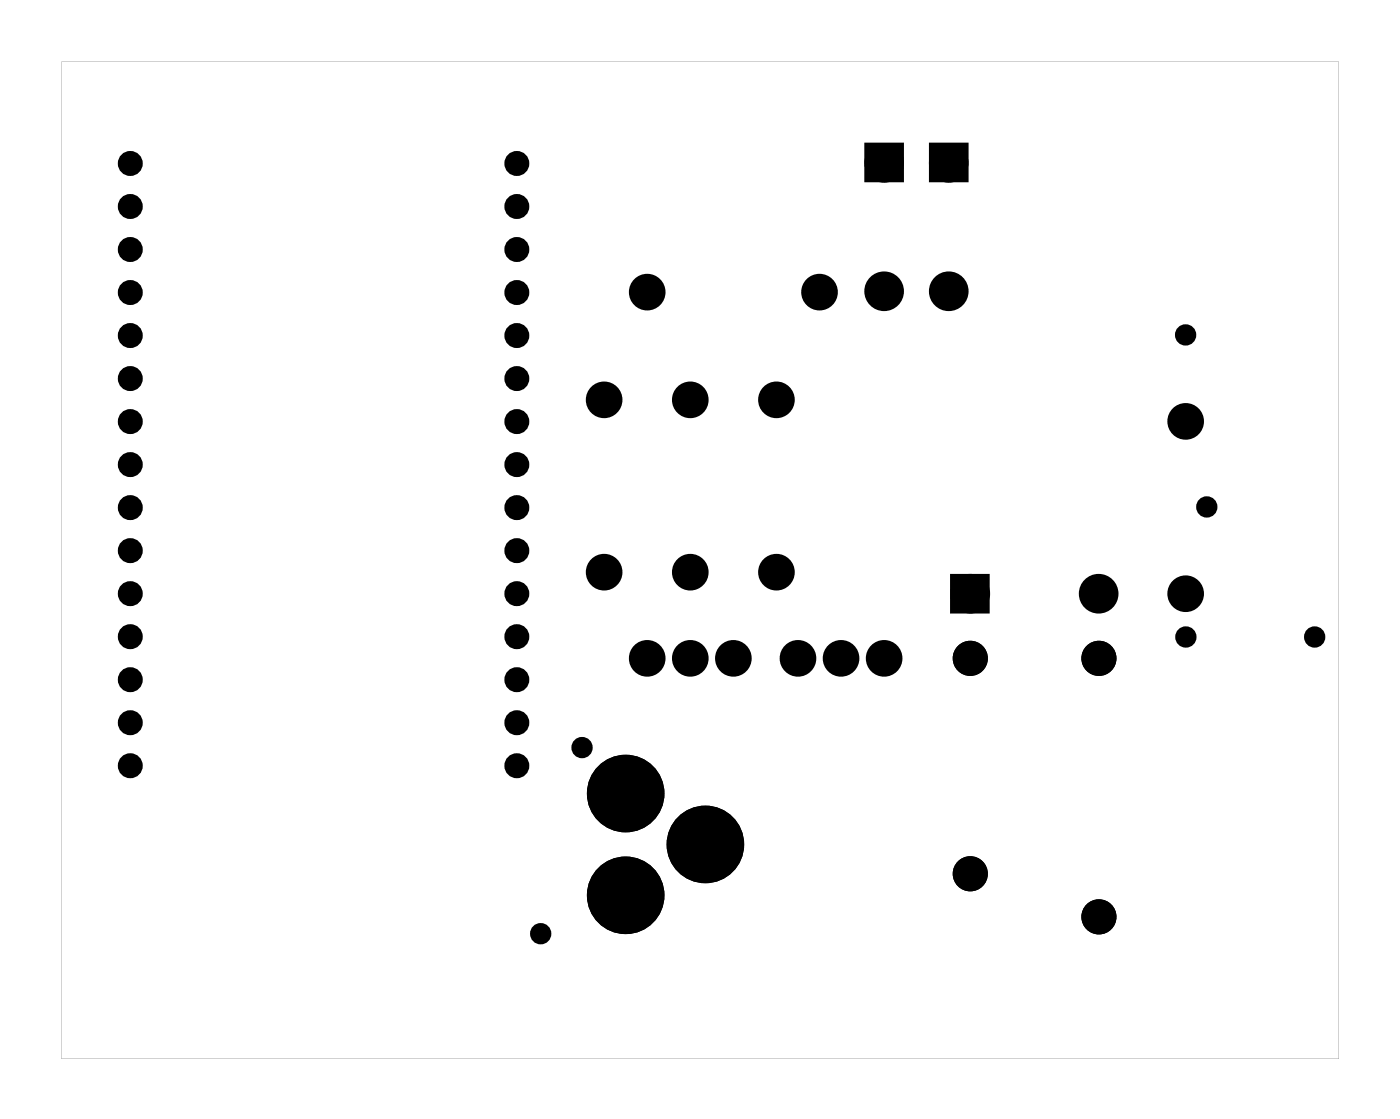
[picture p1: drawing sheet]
<svg xmlns="http://www.w3.org/2000/svg" width="83mm" height="66mm" viewBox="0 0 83 66" stroke-linecap="round" stroke-linejoin="round" font-family="sans-serif">
<g fill="#000">
<path d="M51.3 8.8h1.6v1.6h-1.6zM55.2 8.8h1.5v1.6h-1.5zM56.4 34.2h1.6v1.6h-1.6z"/>
<path d="M3.6 3.6h75.3v58.8h-75.3zM3.6 3.6v58.8h75.3v-58.8z"/>
</g>
<g fill="#000">
<circle cx="7.7" cy="14.7" r=".45"/>
<circle cx="7.7" cy="19.8" r=".45"/>
<circle cx="7.7" cy="12.2" r=".45"/>
<circle cx="7.7" cy="9.6" r=".45"/>
<circle cx="7.7" cy="17.2" r=".45"/>
<circle cx="30.5" cy="14.7" r=".45"/>
<circle cx="30.5" cy="19.8" r=".45"/>
<circle cx="30.5" cy="9.6" r=".45"/>
<circle cx="30.5" cy="17.2" r=".45"/>
<circle cx="30.5" cy="12.2" r=".45"/>
<circle cx="38.2" cy="17.2" r=".7"/>
<circle cx="48.3" cy="17.2" r=".7"/>
<circle cx="52.1" cy="17.2" r=".79"/>
<circle cx="52.1" cy="9.6" r=".79"/>
<circle cx="55.9" cy="17.2" r=".79"/>
<circle cx="55.9" cy="9.6" r=".79"/>
<circle cx="69.9" cy="19.7" r=".35"/>
<circle cx="7.7" cy="35" r=".45"/>
<circle cx="7.7" cy="24.9" r=".45"/>
<circle cx="7.7" cy="22.3" r=".45"/>
<circle cx="7.7" cy="37.5" r=".45"/>
<circle cx="7.7" cy="27.4" r=".45"/>
<circle cx="7.7" cy="32.5" r=".45"/>
<circle cx="7.7" cy="29.9" r=".45"/>
<circle cx="30.5" cy="35" r=".45"/>
<circle cx="30.5" cy="24.9" r=".45"/>
<circle cx="30.5" cy="22.3" r=".45"/>
<circle cx="30.5" cy="32.5" r=".45"/>
<circle cx="30.5" cy="29.9" r=".45"/>
<circle cx="30.5" cy="27.4" r=".45"/>
<circle cx="30.5" cy="37.5" r=".45"/>
<circle cx="35.6" cy="23.6" r=".7"/>
<circle cx="35.6" cy="33.7" r=".7"/>
<circle cx="38.2" cy="38.8" r=".7"/>
<circle cx="40.7" cy="38.8" r=".7"/>
<circle cx="40.7" cy="23.6" r=".7"/>
<circle cx="40.7" cy="33.7" r=".7"/>
<circle cx="43.2" cy="38.8" r=".7"/>
<circle cx="45.8" cy="33.7" r=".7"/>
<circle cx="45.8" cy="23.6" r=".7"/>
<circle cx="47.1" cy="38.8" r=".7"/>
<circle cx="49.6" cy="38.8" r=".7"/>
<circle cx="52.1" cy="38.8" r=".7"/>
<circle cx="57.2" cy="38.8" r=".78"/>
<circle cx="57.2" cy="35" r=".79"/>
<circle cx="64.8" cy="35" r=".79"/>
<circle cx="64.8" cy="38.8" r=".78"/>
<circle cx="69.9" cy="24.8" r=".7"/>
<circle cx="69.9" cy="35" r=".7"/>
<circle cx="69.9" cy="37.6" r=".35"/>
<circle cx="71.2" cy="29.9" r=".35"/>
<circle cx="77.5" cy="37.6" r=".35"/>
<circle cx="7.7" cy="42.6" r=".45"/>
<circle cx="7.7" cy="45.1" r=".45"/>
<circle cx="7.7" cy="40.1" r=".45"/>
<circle cx="30.5" cy="42.6" r=".45"/>
<circle cx="30.5" cy="40.1" r=".45"/>
<circle cx="30.5" cy="45.1" r=".45"/>
<circle cx="31.9" cy="55" r=".35"/>
<circle cx="34.3" cy="44.1" r=".35"/>
<circle cx="36.9" cy="46.8" r="1.83"/>
<circle cx="36.9" cy="52.8" r="1.83"/>
<circle cx="41.6" cy="49.8" r="1.83"/>
<circle cx="57.2" cy="51.5" r=".78"/>
<circle cx="64.8" cy="54.1" r=".78"/>
</g>
<g fill="none" stroke="#000" stroke-width=".55">
<circle cx="69.9" cy="19.7" r=".35"/>
<circle cx="69.9" cy="37.6" r=".35"/>
<circle cx="71.2" cy="29.9" r=".35"/>
<circle cx="77.5" cy="37.6" r=".35"/>
<circle cx="31.9" cy="55" r=".35"/>
<circle cx="34.3" cy="44.1" r=".35"/>
</g>
<g fill="none" stroke="#000" stroke-width=".58">
<circle cx="7.7" cy="19.8" r=".45"/>
<circle cx="7.7" cy="14.7" r=".45"/>
<circle cx="7.7" cy="9.6" r=".45"/>
<circle cx="7.7" cy="12.2" r=".45"/>
<circle cx="7.7" cy="17.2" r=".45"/>
<circle cx="30.5" cy="19.8" r=".45"/>
<circle cx="30.5" cy="14.7" r=".45"/>
<circle cx="30.5" cy="9.6" r=".45"/>
<circle cx="30.5" cy="12.2" r=".45"/>
<circle cx="30.5" cy="17.2" r=".45"/>
<circle cx="7.7" cy="29.9" r=".45"/>
<circle cx="7.7" cy="27.4" r=".45"/>
<circle cx="7.7" cy="22.3" r=".45"/>
<circle cx="7.7" cy="24.9" r=".45"/>
<circle cx="7.7" cy="32.5" r=".45"/>
<circle cx="7.7" cy="35" r=".45"/>
<circle cx="7.7" cy="37.5" r=".45"/>
<circle cx="30.5" cy="22.3" r=".45"/>
<circle cx="30.5" cy="24.9" r=".45"/>
<circle cx="30.5" cy="27.4" r=".45"/>
<circle cx="30.5" cy="29.9" r=".45"/>
<circle cx="30.5" cy="37.5" r=".45"/>
<circle cx="30.5" cy="32.5" r=".45"/>
<circle cx="30.5" cy="35" r=".45"/>
<circle cx="7.7" cy="45.1" r=".45"/>
<circle cx="7.7" cy="42.6" r=".45"/>
<circle cx="7.7" cy="40.1" r=".45"/>
<circle cx="30.5" cy="45.1" r=".45"/>
<circle cx="30.5" cy="42.6" r=".45"/>
<circle cx="30.5" cy="40.1" r=".45"/>
</g>
<g fill="none" stroke="#000" stroke-width=".91" stroke-linecap="butt">
<circle cx="36.9" cy="52.8" r="1.83"/>
<circle cx="36.9" cy="46.8" r="1.83"/>
<circle cx="41.6" cy="49.8" r="1.83"/>
</g>
<g fill="none" stroke="#000" stroke-width=".76" stroke-linecap="butt">
<path d="M51.3 8.8h1.6v1.6h-1.6zM55.2 8.8h1.5v1.6h-1.5zM56.4 34.2h1.6v1.6h-1.6z"/>
<circle cx="38.2" cy="17.2" r=".7"/>
<circle cx="48.3" cy="17.2" r=".7"/>
<circle cx="52.1" cy="9.6" r=".79"/>
<circle cx="52.1" cy="17.2" r=".79"/>
<circle cx="55.9" cy="9.6" r=".79"/>
<circle cx="55.9" cy="17.2" r=".79"/>
<circle cx="35.6" cy="23.6" r=".7"/>
<circle cx="35.6" cy="33.7" r=".7"/>
<circle cx="38.2" cy="38.8" r=".7"/>
<circle cx="40.7" cy="38.8" r=".7"/>
<circle cx="40.7" cy="23.6" r=".7"/>
<circle cx="40.7" cy="33.7" r=".7"/>
<circle cx="43.2" cy="38.8" r=".7"/>
<circle cx="45.8" cy="23.6" r=".7"/>
<circle cx="45.8" cy="33.7" r=".7"/>
<circle cx="47.1" cy="38.8" r=".7"/>
<circle cx="49.6" cy="38.8" r=".7"/>
<circle cx="52.1" cy="38.8" r=".7"/>
<circle cx="57.2" cy="35" r=".79"/>
<circle cx="64.8" cy="35" r=".79"/>
<circle cx="69.9" cy="24.8" r=".7"/>
<circle cx="69.9" cy="35" r=".7"/>
</g>
<g fill="none" stroke="#000" stroke-width=".52">
<circle cx="57.2" cy="38.8" r=".78"/>
<circle cx="64.8" cy="38.8" r=".78"/>
<circle cx="57.2" cy="51.5" r=".78"/>
<circle cx="64.8" cy="54.1" r=".78"/>
</g>
</svg>
